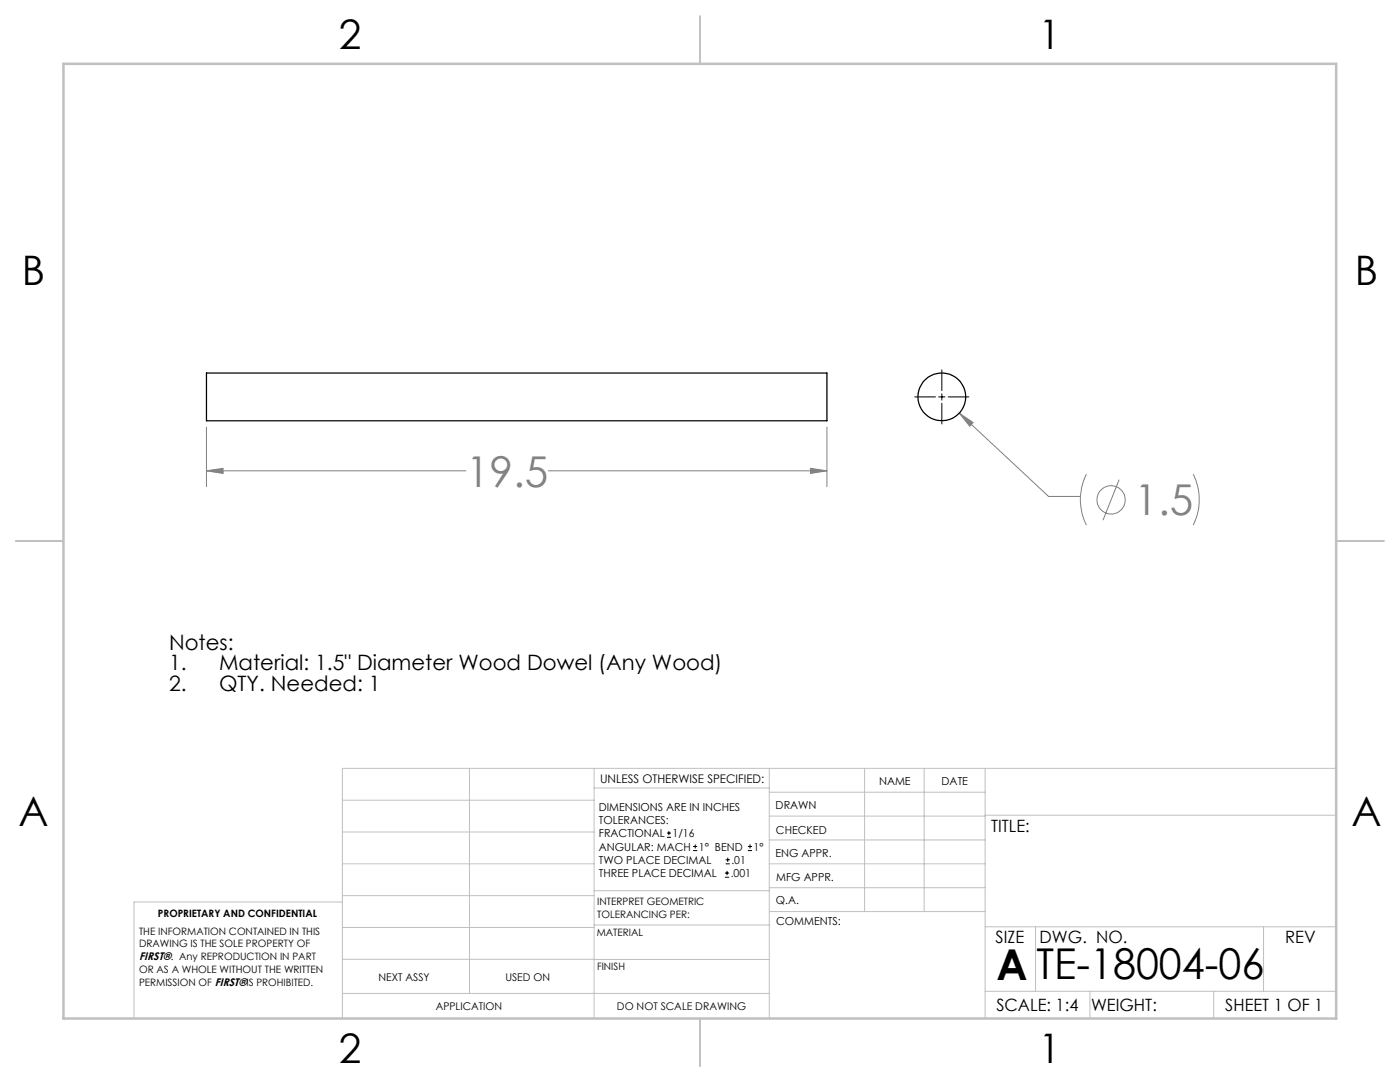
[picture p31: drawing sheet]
<svg xmlns="http://www.w3.org/2000/svg" width="279mm" height="216mm" viewBox="0 0 279 216" stroke-linecap="round" stroke-linejoin="round" font-family="sans-serif">
<defs><g id="words">
<g font-size="8.5" fill="#808080">
<text x="93" y="97.1">19.5</text>
<text x="226.4" y="102.8">1.5</text>
</g>
<g font-size="8.5">
<text x="198.9" y="195.5">A</text>
<text x="206.9" y="195.4">TE-18004-06</text>
</g>
<g font-size="8.1">
<text x="67.6" y="9.7">2</text>
<text x="207.3" y="9.7">1</text>
<text x="4.4" y="57">B</text>
<text x="270.4" y="57">B</text>
<text x="3.7" y="164.9">A</text>
<text x="269.7" y="164.9">A</text>
<text x="67.6" y="212.2">2</text>
<text x="207.3" y="212.2">1</text>
</g>
<g font-size="4.2">
<text x="33.7" y="129.6">Notes:</text>
<text x="33.7" y="133.8">1.</text>
<text x="33.7" y="138">2.</text>
<text x="43.7" y="133.8">Material: 1.5&quot; Diameter Wood Dowel (Any Wood)</text>
<text x="43.7" y="138">QTY. Needed: 1</text>
</g>
<g font-size="3.4">
<text x="197.8" y="166">TITLE:</text>
<text x="198.7" y="188.1">SIZE</text>
<text x="207.5" y="188.1">DWG. NO.</text>
<text x="256.5" y="188.2">REV</text>
<text x="198.8" y="201.7">SCALE: 1:4</text>
<text x="217.7" y="201.8">WEIGHT:</text>
<text x="244.5" y="201.7">SHEET 1 OF 1</text>
</g>
<text font-size="2.4" x="119.8" y="156.2">UNLESS OTHERWISE SPECIFIED:</text>
<g font-size="2.2">
<text x="119.5" y="161.8">DIMENSIONS ARE IN INCHES</text>
<text x="154.8" y="161.4">DRAWN</text>
<text x="175.4" y="156.6">NAME</text>
<text x="187.9" y="156.7">DATE</text>
<text x="119.5" y="164.4">TOLERANCES:</text>
<text x="119.5" y="167.1">FRACTIONAL</text>
<text x="134.2" y="167.1">1/16</text>
<text x="154.9" y="166.3">CHECKED</text>
<text x="119.5" y="172.4">TWO PLACE DECIMAL</text>
<text x="119.5" y="169.7">ANGULAR: MACH</text>
<text x="139.5" y="169.7">1° BEND</text>
<text x="146" y="172.4">.01</text>
<text x="150.4" y="169.7">1°</text>
<text x="154.8" y="171">ENG APPR.</text>
<text x="119.5" y="175">THREE PLACE DECIMAL</text>
<text x="145.8" y="175">.001</text>
<text x="154.9" y="175.7">MFG APPR.</text>
<text x="154.9" y="180.4">Q.A.</text>
<text x="154.9" y="184.6">COMMENTS:</text>
<text x="27.8" y="191.6">FIRST®. Any REPRODUCTION IN PART</text>
</g>
<g font-size="2.1">
<text x="75.5" y="195.7">NEXT ASSY</text>
<text x="100.9" y="195.7">USED ON</text>
<text x="86.9" y="201.5">APPLICATION</text>
<text x="123.1" y="201.6">DO NOT SCALE DRAWING</text>
</g>
<g font-size="2">
<text x="31.5" y="182.9">PROPRIETARY AND CONFIDENTIAL</text>
<text x="119.2" y="180.6">INTERPRET GEOMETRIC</text>
<text x="119.2" y="183.1">TOLERANCING PER:</text>
<text x="27.8" y="186.5">THE INFORMATION CONTAINED IN THIS</text>
<text x="27.8" y="189">DRAWING IS THE SOLE PROPERTY OF</text>
<text x="119.1" y="186.7">MATERIAL</text>
<text x="27.8" y="194.1">OR AS A WHOLE WITHOUT THE WRITTEN</text>
<text x="27.8" y="196.7">PERMISSION OF FIRST®IS PROHIBITED.</text>
<text x="119.1" y="193.5">FINISH</text>
</g>
</g></defs>
<g fill="none" stroke="#c0c0c0" stroke-width=".2">
<path d="M68.3 159.7h50.3M93.7 153.3v44.9M118.6 153.3v49.9M118.6 157.2h34.9M153.5 153.3v49.9M153.5 158.1h43.1M172.5 153.3v28.6M184.4 153.3v28.6M196.6 153.3v49.9M266.7 153.3h-198.4v49.9M68.3 178.7h50.3M68.3 172.4h50.3"/>
<path d="M68.3 166h50.3M68.3 180h-41.6v23.2M118.6 177.7h35M153.5 167.6h43.1M153.5 162.8h43.1M153.5 172.4h43.1M153.5 177.1h43.1M196.6 162.7h70.1M68.3 198.2h85.2M68.3 191.4l85.2 .1M68.3 185.1h50.3M118.6 184.6h35"/>
<path d="M153.6 181.9h43M196.6 197.8h70.1M196.6 184.9h70.1M206.7 184.9v12.9M217.5 197.8v5.4M242.2 197.8v5.4M252.2 184.9v12.9"/>
</g>
<path d="M139.7 3.2v9.5M3.1 107.9h9.6M266.7 107.9h9.5M139.7 203.2v9.6" fill="none" stroke="#c0c0c0" stroke-width=".25"/>
<path d="M12.7 12.7h254v190.5h-254z" fill="none" stroke="#c0c0c0" stroke-width=".5"/>
<g fill="none" stroke="#808080" stroke-width=".2">
<path d="M41.2 93.9l3.3-.4v1zM41.2 85.2v11.9M41.2 93.9h51.8M109.4 93.9h55.6M161.7 93.5l3.3 .4-3.3 .6zM165 85.2v11.9M191.5 82.4l2.7 1.9-.7 .8zM191.5 82.4l17.8 16.7h6.3M216.8 94.6a11.4 11.4 0 0 0 0 10.2M223.3 95.7l-3.2 8.1M238.1 94.6a11.4 11.4 0 0 1 0 10.2"/>
<circle cx="221.8" cy="99.7" r="2.82"/>
</g>
<path d="M182.6 79.2h4.1M187.3 79.2h1.3M188 73.8v4.1M188 78.6v1.2M189.2 79.2h4.2M188 80.5v4.1" fill="none" stroke="#000" stroke-width=".2"/>
<path d="M161.7 93.5l3.3 .4-3.3 .6zM41.2 93.9l3.3-.4v1zM191.5 82.4l2 2.7 .7-.8z" fill="#808080"/>
<g fill="none" stroke="#000" stroke-width=".25">
<path d="M41.2 74.4h123.8v9.6h-123.8z"/>
<circle cx="188" cy="79.2" r="4.8"/>
</g>
<g fill="none" stroke="#000" stroke-width=".2">
<path d="M133.1 167.1h.8M133.1 166.2h.8M133.5 165.8v.9M138.3 169.7h.8M138.3 168.9h.8M138.7 168.5v.8M144.7 175h.8M144.7 174.2h.8M144.8 172.4h.9M144.8 171.6h.9M145.1 173.8v.8M145.2 171.1v.9"/>
<path d="M149.3 169.7h.8M149.3 168.9h.8M149.7 168.5v.8"/>
</g>
<use href="#words"/>
</svg>
